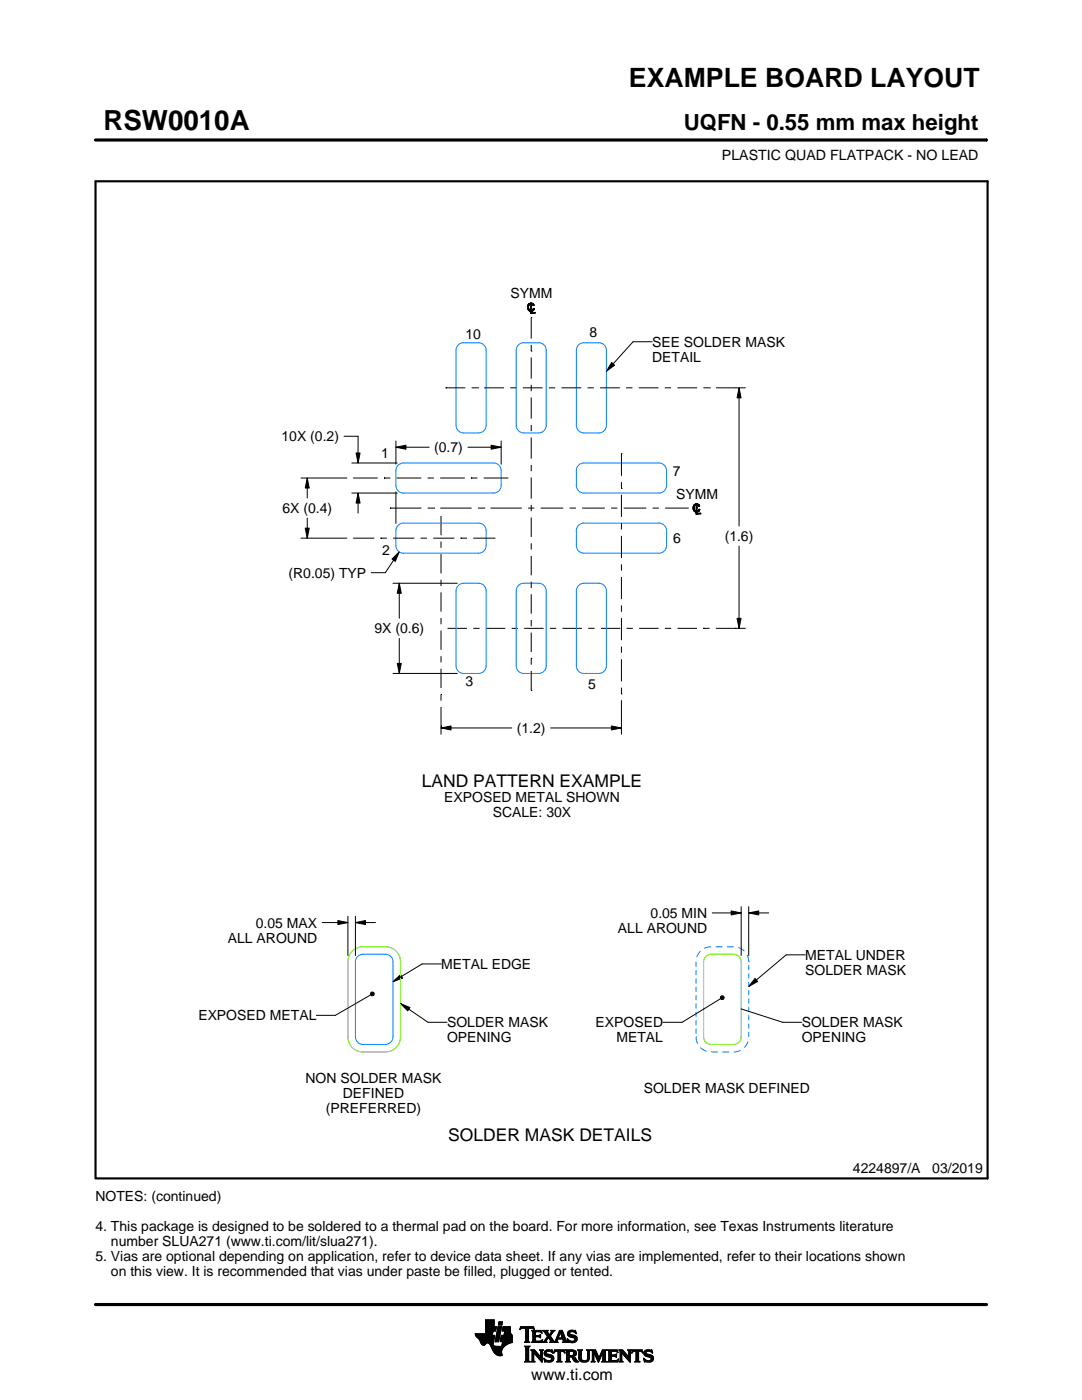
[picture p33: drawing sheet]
<svg xmlns="http://www.w3.org/2000/svg" width="216mm" height="279mm" viewBox="0 0 216 279" stroke-linecap="round" stroke-linejoin="round" font-family="sans-serif">
<defs><g id="words">
<text font-size="5.5" x="20.6" y="26">RSW0010A</text>
<text font-size="5.3" x="125.5" y="17.4">EXAMPLE BOARD LAYOUT</text>
<text font-size="4.4" x="136.4" y="26">UQFN - 0.55 mm max height</text>
<g font-size="3.5">
<text x="84.1" y="157">LAND PATTERN EXAMPLE</text>
<text x="89.4" y="227.7">SOLDER MASK DETAILS</text>
</g>
<text font-size="3.2" x="106" y="275.3">www.ti.com</text>
<g font-size="2.8">
<text x="144.1" y="32">PLASTIC QUAD FLATPACK - NO LEAD</text>
<text x="101.9" y="59.5">SYMM</text>
<text x="92.9" y="67.6">10</text>
<text x="117.6" y="67.2">8</text>
<text x="130.1" y="69.2">SEE SOLDER MASK</text>
<text x="130.1" y="72.2">DETAIL</text>
<text x="56.2" y="88.1">10X (0.2)</text>
<text x="76.1" y="91.3">1</text>
<text x="86.6" y="90.3">(0.7)</text>
<text x="134.2" y="95">7</text>
<text x="134.9" y="99.6">SYMM</text>
<text x="56.3" y="102.4">6X (0.4)</text>
<text x="144.6" y="108">(1.6)</text>
<text x="76.3" y="110.7">2</text>
<text x="134.3" y="108.3">6</text>
<text x="57.6" y="115.3">(R0.05) TYP</text>
<text x="74.7" y="126.4">9X (0.6)</text>
<text x="92.9" y="136.9">3</text>
<text x="117.4" y="137.5">5</text>
<text x="103.1" y="146.3">(1.2)</text>
<text x="88.6" y="160.1">EXPOSED METAL SHOWN</text>
<text x="98.3" y="163.1">SCALE: 30X</text>
<text x="51.1" y="185.1">0.05 MAX</text>
<text x="129.8" y="183.2">0.05 MIN</text>
<text x="45.5" y="188.1">ALL AROUND</text>
<text x="123.3" y="186.2">ALL AROUND</text>
<text x="160.7" y="191.6">METAL UNDER</text>
<text x="88" y="193.4">METAL EDGE</text>
<text x="160.7" y="194.6">SOLDER MASK</text>
<text x="39.6" y="203.6">EXPOSED METAL</text>
<text x="89.2" y="205">SOLDER MASK</text>
<text x="89.2" y="208">OPENING</text>
<text x="118.8" y="205">EXPOSED</text>
<text x="123" y="208">METAL</text>
<text x="160" y="205">SOLDER MASK</text>
<text x="160" y="208">OPENING</text>
<text x="61" y="216.1">NON SOLDER MASK</text>
<text x="68.4" y="219.1">DEFINED</text>
<text x="128.4" y="218.1">SOLDER MASK DEFINED</text>
<text x="65" y="222.1">(PREFERRED)</text>
<text x="19" y="239.7">NOTES: (continued)</text>
<text x="170.2" y="234.2">4224897/A</text>
<text x="186" y="234.2">03/2019</text>
<text x="19" y="245.7">4. This package is designed to be soldered to a thermal pad on the board. For more information, see Texas Instruments literature</text>
<text x="19" y="251.7">5. Vias are optional depending on application, refer to device data sheet. If any vias are implemented, refer to their locations shown</text>
<text x="22.1" y="248.7">number SLUA271 (www.ti.com/lit/slua271).</text>
<text x="22.1" y="254.7">on this view. It is recommended that vias under paste be filled, plugged or tented.</text>
</g>
</g></defs>
<g fill="none" stroke="#000" stroke-width=".2">
<path d="M19.1 27.9h177.7M196.8 27.7v.5M88.9 77.4h.1M88.9 77.4h3.9M94.1 77.4h1.3M95.4 77.4h.1M96.6 77.4h4M101.8 77.4h1.3M104.3 77.4h4M105.2 61.3h.3zM105.2 61.4h.3zM105.2 61.3l.3-.1z"/>
<path d="M105.2 61.4l.3-.1v.1zM105.3 61.2l.2-.1zM105.3 61.5l.2-.1v.2zM105.3 61.5l.2 .1zM105.3 61.2h.2l-.3 .1zM105.3 61.6h.2zM105.3 61.1l.2-.1zM105.3 61.1h.2l-.2 .1zM105.3 61.6l.2 .1zM105.3 61h.2zM105.3 61.6h.2v.1zM105.3 61l.3-.1z"/>
<path d="M105.3 61.7h.3zM105.3 60.9l.3-.1zM105.3 60.9h.3zM105.3 60.9h.3l-.3 .1zM105.4 61.8h.2zM105.4 60.8l.4-.1zM105.4 60.8h.3zM105.4 60.8h.2zM105.4 61.8l.3 .1zM105.5 60.7h.4zM105.5 60.7h.3zM105.5 61.9h.3z"/>
<path d="M105.5 60.7l.9-.1zM105.5 62h.9zM105.5 62h.8zM105.5 62l.4-.1zM105.5 62l.6-.1zM105.6 60.6h.7zM105.6 60.6h.8zM105.6 62h.7zM105.6 62l.7 .1zM105.7 60.6h.6zM105.7 60.6l.5-.1zM105.7 62.1h.6z"/>
<path d="M105.7 62.1h.5zM105.8 60.5h.4zM105.8 60.5h.3zM105.9 62.1h.3zM105.9 62.5l.9-.1v.1zM105.9 61h.2l-.2 .9zM105.9 62.5l.2-.1h.7zM105.9 62.1h.2l-.2 .4zM105.9 60.5h.2zM105.9 60.7l.5-.1zM106 60.7l.4-.1zM106 70.1h.1"/>
<path d="M106 63.4h.1M106 63.4v4.2M106 68.8v1.3M106 71.3v4.3M106 76.8v1.3M106 79.3v4.2M106.1 60.7h.3zM106.1 61v.9h-.2zM106.1 61.9h.4zM106.1 62.1v.3l-.2 .1zM106.2 60.7h.2zM106.2 61.9l.3-.1z"/>
<path d="M106.2 60.8h.3zM106.3 60.8l.3 .1zM106.3 61.8h.2zM106.3 60.9h.3zM106.3 61.8l.3-.1zM106.4 60.9l.2 .1zM106.4 61.7h.2zM106.4 61.7l.2-.1zM106.4 61.6h.2zM106.4 61.5l.2 .1zM109.5 77.4h1.3M112 77.4h4"/>
<path d="M117.2 77.4h1.3M119.7 77.4h4M122 72.3l.6 .6-1.6 1.2zM124.9 77.4h1.3M127.5 77.4h3.9M130.1 68.2h-3.8l-5.3 5.9M132.6 77.4h1.3M135.2 77.4h3.9M140.4 77.4h1.2M141.6 77.4h.1M142.9 77.4h5.8M147.5 77.4l.4 2h-.8z"/>
<path d="M147.5 77.4v27.6M60.1 95.4h9.1M61.3 95.4l.4 2h-.8zM61.3 95.4v4M68.6 87.1h2.8v5.3M70.2 98.4h9.1M70.2 92.4h9.1M70.5 95.4h4.9M71 90.4h.8l-.4 2zM71.4 98.4l.4 2h-.8zM71.4 98.4v4M76.6 95.4h.1"/>
<path d="M76.6 95.4h1.3M79 89.3l2-.4v.8zM79 88v4.6M79 98.1v6.4M79 89.3h6.6M79.1 95.4h5M85.3 95.4h1.3M87.8 95.4h4.9M93.4 89.3h6.6M94 95.4h.1M94 95.4h1.3M96.5 95.4h4.9"/>
<path d="M98 88.9l2 .4-2 .4zM100 88v4.6M106 84.8v1.3M106 87.3v4.2M106 92.8v1.2M106 95.3v4.2M124 97.5h.1M124 90.5h.1M124 90.5v4.5M124 96.2v1.3M124 98.7v4.5M60.1 107.4h9.1"/>
<path d="M60.9 105.4h.8l-.4 2zM61.3 103.4v4M70.5 107.4h4.2M75.9 107.4h.1M75.9 107.4h1.3M77.8 101.4h.1M77.8 101.4h6.3M78.2 111.6l1.5-1.5-.8 1.9zM78.4 116.4h12.8M78.5 107.4h4.2M79.7 110.1l-2.8 4.2h-2.8M79.7 116.4l.4 2h-.8z"/>
<path d="M79.7 116.4v7M83.9 107.4h1.3M85.3 101.4h1.3M86.4 107.4h4.3M86.6 101.4h.1M87.9 101.4h6.2M88 103v3.8M88 108.1v1.2M88 110.6v3.8M88 115.7v1.3M88 118.2v3.9M91.9 107.4h.1"/>
<path d="M91.9 107.4h1.3M94.4 107.4h4.3M95.4 101.4h1.2M96.6 101.4h.1M97.9 101.4h6.2M98.7 107.4h.1M105.4 101.4h1.2M106 100.8v1.2M106 103.3v3.9M106 108.4v1.3M106 110.9v3.9M106 116.1v1.2"/>
<path d="M106 118.6v3.9M107.9 101.4h4.5M113.7 101.4h1.2M116.2 101.4h4.5M121.9 101.4h1.3M124 104.4v1.3M124 106.9v4.5M124 112.6v1.3M124 115.1v4.5M124.5 101.4h4.5M130.2 101.4h1.3M132.7 101.4h4.5"/>
<path d="M137.2 101.4h.1M138.3 101.4h.2zM138.3 101.5h.2zM138.3 101.4l.2-.1zM138.3 101.5l.2-.1v.1zM138.3 101.3l.2-.1zM138.3 101.5h.2v.1zM138.3 101.5l.2 .1zM138.3 101.3h.2l-.2 .1zM138.3 101.6h.2zM138.3 101.1h.2zM138.3 101.1l.2 .1-.2 .1z"/>
<path d="M138.3 101.7h.3zM138.3 101l.2 .1zM138.3 101h.3zM138.3 101.7l.2-.1 .1 .1zM138.4 101.8h.2zM138.4 100.9h.3zM138.4 100.9h.2zM138.4 100.9l.2 .1h-.3zM138.4 101.9h.3zM138.4 100.9l.4-.1zM138.4 100.9l.3-.1zM138.5 100.8h.4z"/>
<path d="M138.5 102h.3zM138.5 100.8h.3zM138.6 100.7h.8zM138.6 102.1l.8-.1zM138.6 102.1h.8zM138.6 102.1l.3-.1zM138.6 102.1l.5-.1zM138.6 100.7l.7-.1zM138.7 102.1h.7zM138.7 102.1h.6zM138.7 100.6h.6zM138.7 100.6h.5z"/>
<path d="M138.8 102.2l.5-.1zM138.8 102.2h.4zM138.8 100.6h.4zM138.8 100.6h.3zM138.9 102.2h.3zM138.9 102.6l1-.2v.2zM138.9 101h.2l-.2 1zM138.9 102.6l.2-.2h.8zM138.9 102.2h.2l-.2 .4zM138.9 100.6h.2zM138.9 100.8l.5-.1zM139 100.8l.4-.1z"/>
<path d="M139.1 100.8h.4zM139.1 101v1h-.2zM139.1 102h.4zM139.1 102.2v.2l-.2 .2zM139.2 100.8h.3zM139.2 102h.3zM139.2 102l.4-.1zM139.3 100.8h.2zM139.3 101.9h.3zM139.3 100.9h.3zM139.4 101.8l.2 .1zM139.4 100.9h.2z"/>
<path d="M139.4 101.8h.2zM139.4 101h.2zM139.4 101.8l.3-.1zM139.4 101.7h.3zM139.4 101.6l.3 .1zM147.5 109v16.4M78.4 134.4h12.8M79.3 132.4h.8l-.4 2zM79.7 127.4v7M88 138.6h.1M88 123.3v1.3M88 125.8v3.9"/>
<path d="M88 130.9v1.3M88 133.5v3.8M88 138.6v1.2M89.3 125.4h3.9M94.4 125.4h1.3M96.9 125.4h3.9M102.1 125.4h1.2M104.6 125.4h3.9M106 131.4h.1M106 137.8h.1M106 123.7v1.3M106 126.3v3.8"/>
<path d="M106 131.4v1.2M106 133.9v3.9M109.7 125.4h1.3M112.2 125.4h3.9M117.4 125.4h1.2M119.9 125.4h3.9M124 138.5h.1M124 120.8v1.3M124 123.3v4.5M124 129v1.3M124 131.5v4.5M124 137.2v1.3"/>
<path d="M124 139.8v6.7M125 125.4h1.3M127.5 125.4h3.9M132.7 125.4h1.2M135.2 125.4h3.9M140.3 125.4h.1M140.3 125.4h1.3M142.8 125.4h5.9M146.7 125.4h.1M147.1 123.4h.8l-.4 2zM88 145.3l2-.4v.8zM88 144.9h.1"/>
<path d="M88 141.1v5.4M88 145.3h14.1M109.9 145.3h14.1M122 144.9l2 .4-2 .4zM64.3 184.1h5.1M67.4 183.7l2 .4-2 .4zM69.4 182.9v7.8M70.9 184.1l2-.4v.8zM70.9 182.9v7.8M70.9 184.1h4M73.9 198.2l.3-.2h.3l.2 .4-.2 .3h-.3l-.3-.2zM73.9 198.6l-7 4h-3.8"/>
<path d="M78.4 195.9l1.5-1.4 .4 .7zM88 192.4h-3.8l-5.8 3.5M142.1 182.2h5.8M143.8 198.9l.2-.2 .4 .1 .1 .3-.1 .3-.4 .1-.2-.2zM143.8 199.3l-7.7 4.7h-3.8M145.9 181.8l2 .4-2 .4zM147.9 180.9v9.8M149.4 182.2l2-.4v.8zM149.4 182.2h4M149.4 180.9v9.8M150.7 195.3l.5 .6-1.8 1zM160.7 190.6h-3.8l-7.5 6.3"/>
<path d="M79.9 200.3l1.9 .8-.5 .6zM79.9 200.3l5.5 3.7h3.8M147.9 201.4l8.3 2.6h3.8M94.8 266.2h3.5M94.8 266.3h3.5M94.9 266.4h3.3M94.9 266.5h3.8l-.2 1.2M94.9 266.5h3.8M95 266.6h3.7M95 266.7h3.7M95.1 266.8h3.6M95.2 266.9h3.4"/>
<path d="M95.3 267h3.3M95.4 267.1h3.2M95.5 267.2h3.1M95.6 267.3h3M95.7 267.4h2.8M95.7 267.5h2.8M95.8 267.6h2.7M95.8 267.7h2.7M95.9 267.8h2.6M95.9 267.9h2.5M95.9 268h2.5M96 268h1.1"/>
<path d="M96 268.1h1M96.1 268.2h.8M96.1 268.3h.7M96.2 268.4h.6M96.3 268.4h.4M96.9 266.1h1.4M96.9 266h1.4M96.9 265.9h1.4M96.9 265.8h1.5M96.9 265.7h1.5M96.9 264.7l2.2 .1-.2 .9h-.5l-.2 .8M96.9 265.6h2"/>
<path d="M96.9 265.5h2M96.9 265.4h2M96.9 265.3h2.1M96.9 265.2h2.1M96.9 265.1h2.1M96.9 265h2.1M96.9 264.9h2.1M96.9 264.8h2.2M96.9 264.6h1.7M96.9 264.5h1.7M96.9 264.4h1.7M96.9 264.3h1.7"/>
<path d="M96.9 264.2h1.7M96.9 264.1h1.7M96.9 264h1.7M96.9 263.9h1.7M96.9 263.8h1.7M96.9 263.7h1.7M96.9 263.6h1.7M96.9 263.5h1.7M96.9 263.4h1.7M97.5 268h.9M97.6 268.1h.8M97.7 268.2h.7"/>
<path d="M97.7 268.3h.7M97.8 268.4h.6M97.9 268.5h.6M97.9 268.6h.7M98 268.7h1.1M98 268.8h2.6M98 268.8h2.5M98.1 268.9h2.3M98.1 269h2.3M98.1 269.1h2.2M98.2 269.2h2.1M98.2 269.2h2"/>
<path d="M98.2 269.3h2M98.3 269.4h1.9M98.3 269.5h1.8M98.4 269.6h1.7M98.4 268v.4l.3 .2 2 .1M98.5 269.7h1.6M98.5 267.7l-.1 .3M98.5 269.8h1.6M98.6 269.9h1.5M98.6 264.8v-1.4h-1.7v2.8h-2.1l.1 .3 .7 .8 .7 1.1 .3 .1 .6-.5 .4 .1 1 1.8 .8 .6h.8l-.1-1 .8-1M98.6 270h1.5M98.7 270h1.4"/>
<path d="M98.8 270.1h1.3M98.8 267.7h.7M98.8 267.6h.7M98.8 267.5h.7M98.9 270.2h1.2M98.9 267.4h.7M98.9 267.3h.7M98.9 267.2h.7M98.9 267.1h.7M98.9 267h.7M98.9 270.3h1.3M99 266.9h.6"/>
<path d="M99 266.9h.7M99 266.8h.7M99 266.7h.7M99 266.6h.7M99 266.5h.7M99.1 270.4h1.1M99.1 266.4h.7M99.1 266.3h.7M99.1 266.2h.7M99.1 266.1h.7M99.1 266h.7M99.2 265.9h.7"/>
<path d="M99.2 265.8h.7M99.2 270.4h1M99.2 265.7h.7M99.2 265.6h.7M99.2 265.5h.7M99.3 265.4h.6M99.3 265.4h.7M99.3 265.3h.7M99.3 265.2h.7M99.3 265.1h.7M99.3 265h.7M99.4 270.5h.8"/>
<path d="M99.4 264.9h.7M99.4 264.8h.7M99.4 264.8h.7l-.6 3h-.7zM99.4 264.5l.2-.7h.7l-.2 .7h-.7M99.5 264.4h.6M99.5 264.3h.7M99.5 264.2h.7M99.5 264.1h.7M99.5 264h.7M99.5 263.9h.7M99.6 263.8h.7M99.8 270.6h.1"/>
<path d="M99.8 267.7h2.4M99.8 267.6h2.4M99.8 267.5h2.4M99.9 267.4h2.3M99.9 267.3h2.3M99.9 267.2h2.3M99.9 267.1h2.3M99.9 267h2.3M99.9 266.9h2.3M100 266.9h2.2M100 266.8h2.2M100 266.7h2.2"/>
<path d="M100 266.6h2.2M100 266.5h2.2M100.1 268.6h.7M100.2 268.5h.7M100.2 268.4h.8M100.2 268.4h.9M100.2 268.3h1M100.2 268.2h1.2M100.2 265.6h1.6M100.2 268.1h1.4M100.2 265.5h1.6M100.2 268h1.6"/>
<path d="M100.3 265.4h1.5M100.3 268h1.7M100.3 267.9h1.9M100.3 265.3h1.5M100.3 267.8h1.9M100.3 265.2h1.5M100.3 265.1h1.5M100.3 265h1.5M100.4 264.9h1.4M100.4 264.8h1.4M100.6 266.5l.1-.8h-.5l.2-.9h1.4l.1 1.1 .3 .6v1.4l-1.3 .6M100.6 266.4h1.5"/>
<path d="M100.6 266.3h1.4M100.6 266.2h1.4M100.6 266.1h1.3M100.7 266h1.2M100.7 265.9h1.2M100.7 265.8h1.1M100.7 265.7h1.1M102.2 266.5h-2.2l-.2 1.1 .5 .2-.2 .9M103.7 265.3h.1M103.8 265.2h.2M103.8 265h2.8M103.8 264.9h2.7"/>
<path d="M103.9 264.8h2.6M104.7 267.8h1M104.7 271.8h1.1M104.7 268.7h1M104.8 267.7h.7M104.8 271.7h.8M104.9 265.2h.6M104.9 268.9h.6M104.9 267.6h.6M104.9 267.5l-.2 .3M104.9 267.5h.6M104.9 267.4h.6"/>
<path d="M104.9 267.3h.6M104.9 267.2h.6M104.9 267.1h.6M104.9 267h.6M104.9 266.8h.6M104.9 266.7h.6M104.9 266.6h.6M104.9 266.5h.6M104.9 266.4h.6M104.9 266.3h.6M104.9 266.2h.6M104.9 266.1h.6"/>
<path d="M104.9 265.9h.6M104.9 265.8h.6M104.9 265.7h.6M104.9 265.6h.6M104.9 265.5h.6M104.9 265.4h.6M104.9 265.3h.6M104.9 271.5h.6M104.9 269h.6M104.9 271.4h.6M104.9 271.4v-2.4l-.2-.4h1.1l-.3 .4v2.4M104.9 271.4l-.2 .4h1.1l-.3-.4"/>
<path d="M104.9 271.3h.6M104.9 271.2h.6M104.9 271.1h.6M104.9 271h.6M104.9 270.9h.6M104.9 270.8h.6M104.9 270.6h.6M104.9 270.5h.6M104.9 270.4h.6M104.9 270.3h.6M104.9 270.2h.6M104.9 270.1h.6"/>
<path d="M104.9 270h.6M104.9 269.9h.6M104.9 269.8h.6M104.9 269.6h.6M104.9 269.5h.6M104.9 269.4h.6M104.9 269.3h.6M104.9 269.2h.6M104.9 269.1h.6M105.5 267.5l.2 .3M105.5 267.5v-2.3l.7-.1 .4 .3-.1-.6h-2.6l-.1 .6 .4-.3 .7 .1v2.3M105.7 267.8h-1"/>
<path d="M105.9 271.8h.8M105.9 269.4h.8M106.1 269.5h.7M106.1 267.8h2M106.1 271.7h.5M106.2 269.6h.7M106.2 271.5h.3M106.2 265.6h1.8M106.2 269.8h.8M106.2 271.4h.3M106.2 271.4l-.3 .4h.8l-.2-.4M106.2 271.3h.3"/>
<path d="M106.2 271.2h.3M106.2 271.1h.3M106.2 271h.3M106.2 270.9h.3M106.2 270.8h.3M106.2 270.6h.3M106.2 270.5h.3M106.2 270.4h.3M106.2 270.3h.3M106.2 270.2h.3M106.2 270.1h.3M106.2 270h1"/>
<path d="M106.2 269.9h.9M106.2 269.8v1.6M106.2 269.8l-.3-.4h.8l1.2 1.4M106.3 267.7h1.8M106.3 265.7h1.8M106.3 267.6h.6M106.3 265.8h.6M106.3 267.5l-.2 .3M106.3 267.5h.5M106.3 267.4h.5M106.3 267.3h.5M106.3 267.2h.5"/>
<path d="M106.3 267.1h.5M106.3 267h.5M106.3 266.8h.5M106.3 266.7h1.6M106.3 266.6h1.6M106.3 266.5h.5M106.3 266.4h.5M106.3 266.3h.5M106.3 266.2h.5M106.3 266.1h.5M106.3 265.9h.5M106.4 265.2h.2"/>
<path d="M106.5 270h.1M106.5 270v1.4M106.5 265.3h.1M106.6 270.1h.7M106.7 270.2h.7M106.8 270.3h.7M106.8 265.9l.2-.1h.6l.6 .2-.2-.5h-1.9l.2 .3v1.7M106.8 265.9v.6h.8l.3-.2v.7M106.9 270.4h.7M107 270.5h.7M107.1 270.6h.7M107.2 270.8h1"/>
<path d="M107.3 270.9h.9M107.4 271h.8M107.5 271.1h.7M107.6 271.2h.6M107.6 266.5h.3M107.7 271.3h.5M107.7 269.4h.7M107.7 266.8h.2M107.7 267.6h.5M107.8 266.4h.1M107.8 271.4h.4M107.8 267h.1"/>
<path d="M107.8 265.8h.3M107.8 269.5h.5M107.9 271.5h.3M107.9 269.6h.3M107.9 267l-.3-.2h-.8l.1 .8h.9l.5-.2M107.9 269.8h.3M107.9 270.6h.3M107.9 270.5h.3M107.9 270.4h.3M107.9 270.3h.3M107.9 270.2h.3M107.9 270.1h.3"/>
<path d="M107.9 270h.3M107.9 269.9h.3M107.9 269.8v1M107.9 269.8l-.2-.4h.7l-.2 .4M108 271.7h.2M108 265.9h.1M108 267.5h.2M108.1 271.8h.1M108.1 266.1h.1M108.2 267.4h.1M108.2 269.8v2.1l-1.7-1.9M108.2 267.8h.9"/>
<path d="M108.3 267.4l-.2 .5-2-.1M108.3 265.6h1M108.5 267.7h.5M108.5 271.1l.8 .4h.5l.2-.1-.1-.4-1-.4-.3-.3 .1-.7 .7-.2 .6 .1 .2-.1 .1 .6-.9-.3-.3 .1-.1 .3 1.3 .4 .2 .6M108.5 271.1h.1M108.5 265.7h.7M108.5 271.2h.2M108.6 271.3h.2M108.6 270.1h.4M108.6 270h.4M108.6 270.2h.6M108.6 267.6h.4"/>
<path d="M108.6 271.4h.4M108.6 269.9h.4M108.6 270.3h1M108.6 265.8h.7M108.6 271.5h.8M108.6 269.8h.5M108.7 271.7h1.5M108.7 270.4h1.3M108.7 267.5h.3M108.7 271.8h.1M108.7 265.9h.6M108.7 269.6h1.5"/>
<path d="M108.8 267.4h.3M108.8 270.5h1.5M108.8 266.1h.6M108.8 269.5h1.4M108.8 267.3h.4M108.9 266.2h.6M108.9 267.2h.4M108.9 266.3h.6M108.9 270.6h1.5M109 267.1h.3M109 266.4h1M109.1 271.8h.9"/>
<path d="M109.1 269.4h.7M109.1 267h.9M109.1 266.5h.8M109.1 267.8h-.9M109.2 266.8h.8M109.2 266.6h.6M109.2 266.7h.7M109.2 266.7l-.6 .9-.4 .2M109.3 270.8h1.1M109.5 267.1h.6M109.6 267.2h.6M109.7 271.5h.7"/>
<path d="M109.7 267.3h.6M109.7 267.8l.2-.2-.5-.7-.4 .8 .1 .1M109.7 267.8h1.6M109.7 266.3h.4M109.7 267.4h.6M109.8 270.9h.7M109.8 266.2h.3M109.8 266.6l.9 1.2 1-2.3h.5l.8 2.1 .3 .2M109.8 267.5h.6M109.9 266.1h.3M109.9 269.8h.4M109.9 267.6h.6"/>
<path d="M109.9 267.7h.7M109.9 271.4h.5M109.9 265.9h.4M110 271h.5M110 265.6h.7M110 265.9l-.4 .5-.4-.6 .2-.3h-1.1l.9 1.2M110 265.9l.1-.2-.2-.2h.8l-.9 1.1M110 271.3h.5M110 265.8h.4M110 271.1h.5M110 271.2h.5M110.1 269.4h.1"/>
<path d="M110.1 265.7h.4M110.1 269.9h.2M110.2 270h.1M110.5 270h.1M110.5 269.9h.2M110.5 271.1l-.2 .5-.8 .3-.6-.2-.2 .1-.2-.7M110.5 269.8h.3M110.6 269.6h2.1M110.6 269.5h2M110.6 269.4h2M110.7 267.7h.5M110.8 267.6h.4"/>
<path d="M110.9 267.5h.3M110.9 267.4h.3M111 267.3h.3M111 267.2h1.8M111 267.1h1.8M111.1 267h.3M111.1 271.8h1M111.1 266.8h.4M111.2 266.7h.3M111.2 267.5l.1-.2h1l.1 .2M111.2 267.5v.3h.1M111.2 266.6h.3"/>
<path d="M111.3 266.5h.3M111.3 271.7h.6M111.3 266.4h.3M111.3 271.5h.6M111.3 267.8h-1.6M111.3 269.8h.6M111.4 266.3h.3M111.4 271.4h.5M111.4 271.4l-.1-1.7h-.4l-.4 .4 .2-.7h1.9l.1 .7-.3-.4h-.5v1.7M111.4 270.5h.5M111.4 270.4h.5M111.4 270.3h.5"/>
<path d="M111.4 270.2h.5M111.4 270.1h.5M111.4 270h.5M111.4 269.9h.5M111.4 271.4l-.3 .4h1l-.2-.4M111.4 271.3h.5M111.4 271.2h.5M111.4 271.1h.5M111.4 271h.5M111.4 270.9h.5M111.4 270.8h.5M111.4 270.6h.5"/>
<path d="M111.4 266.2h.3M111.4 266.1h.4M111.5 265.9h.9M111.5 265.8h.8M111.6 265.7h.7M111.6 265.6h.6M111.8 265.9l.4 1.1h-.8zM111.9 266.1h.5M111.9 266.2h.5M111.9 266.3h.6M112 266.4h.5M112 266.5h.6"/>
<path d="M112.1 266.6h.5M112.1 266.7h.6M112.1 266.8h.6M112.2 267h.5M112.2 267.8h1.1M112.3 267.3h.6M112.3 267.4h.6M112.4 267.5h.6M112.4 267.5v.3h-.2M112.4 269.8h.3M112.4 267.6h.6M112.4 267.7h.7"/>
<path d="M112.6 269.9h.1M112.6 270h.2M112.8 271.8h1M112.8 269.4h1.6M113 269.5h1.7M113 271.7h.7M113 269.6h1.9M113 271.5h.6M113 269.8h.6M113 271.4h.6M113 271.4l-.2 .4h1l-.2-.4M113 271.3h.6"/>
<path d="M113 271.2h.6M113 271.1h.6M113 271h.6M113 270.9h.6M113 270.8h1.5M113 270.6h1.6M113 270.5h1.8M113 270.4h.6M113 270.3h.6M113 270.2h.6M113 270.1h.6M113 270h.6"/>
<path d="M113 269.9h.6M113 269.8v1.6M113 269.8l-.2-.4h1.4l.6 .2 .2 .3v.4l-.2 .3-.4 .1M113.2 267.3h.2M113.2 267.4h.3M113.2 266.2h.5M113.2 266.3h.6M113.2 266.1h.5M113.3 267.5h.3M113.3 267.8h-1.1M113.3 266.4h.9M113.3 265.9h.4"/>
<path d="M113.3 267.6h.6M113.3 266.5h1.3M113.3 267.7h1.6M113.3 265.8h.5M113.3 267.8h.2M113.4 266.6h1.5M113.4 265.7h1.5M113.4 265.7l.5-.2 .7 .1 .2-.1 .1 .7-.7-.4h-.4l-.1 .3 .1 .2 .9 .2 .4 .3 .1 .5-.3 .5-.6 .2-.7-.2-.2 .1-.2-.7 .9 .5 .5-.1 .1-.3-.2-.3-1.1-.4-.2-.4zM113.5 266.7h1.5M113.5 265.6h1.4M113.6 271.4v-.6h.4l.7 1h.8M113.6 269.9l.1-.2 .7 .2v.4l-.4 .2"/>
<path d="M113.6 269.9v.6M113.7 267.8h1.1M113.8 266.8h1.3M113.8 265.5h.6M114 268h.4M114.1 270.9h.6M114.2 271h.6M114.2 271.1h.7M114.3 271.2h.6M114.3 267h.8M114.3 269.8h.7M114.3 270.4h.6"/>
<path d="M114.4 271.3h.6M114.4 270.7l1.1 1.1M114.4 270.7h.1M114.4 271.4h.7M114.4 269.9h.6M114.4 270.3h.6M114.5 267.6h.5M114.5 270.2h.5M114.5 270h.5M114.5 265.8h.4M114.5 270.1h.5M114.5 271.5h.7"/>
<path d="M114.6 271.7h.7M114.6 267.1h.6M114.6 267.5h.5M114.7 267.2h.5M114.7 267.4h.5M114.7 265.9h.3M114.7 267.3h.5M114.7 271.8h.8M114.8 266.1h.2M114.9 266.2h.1M115.3 269.4h.9M115.4 269.5h.7"/>
<path d="M115.5 269.6h.5M115.5 269.8h.5M115.5 269.8v1.4l.4 .5 .6 .2 .7-.1 .3-.3 .1-.5M115.5 271h.5M115.5 270.9h.5M115.5 270.8h.5M115.5 270.6h.5M115.5 270.5h.5M115.5 270.4h.5M115.5 270.3h.5M115.5 270.2h.5M115.5 270.1h.5"/>
<path d="M115.5 270h.5M115.5 269.9h.5M115.5 269.8l-.2-.4h.9l-.2 .4M115.5 271.1h.5M115.5 271.2h.5M115.5 271.3h.6M115.6 271.4h.6M115.7 271.5h.8M115.8 271.7h1.5M116 271l.2 .4 .5 .2 .4-.2 .2-.4M116 269.8v1.2M116 271.8h1.1"/>
<path d="M116.8 271.5h.6M117 269.4h.8M117.1 271.4h.4M117.2 269.5h.5M117.2 271.3h.4M117.2 269.6h.4M117.2 271.2h.4M117.2 271.1h.4M117.3 269.8h.3M117.3 271h.3M117.3 270.9h.3M117.3 270.8h.3"/>
<path d="M117.3 270.6h.3M117.3 270.5h.3M117.3 270.4h.3M117.3 270.3h.3M117.3 270.2h.3M117.3 270.1h.3M117.3 270h.3M117.3 269.9h.3M117.6 269.8l.2-.4h-.8l.2 .3 .1 1.3M117.6 269.8v1.2M118 271.8h.7M118 269.4h.8"/>
<path d="M118.1 269.5h.8M118.1 271.7h.5M118.2 269.6h.7M118.2 271.5h.3M118.2 269.8h.8M118.2 271.4h.3M118.2 269.8l-.2-.4h.8l.7 1.6 .7-1.6h.9l-.3 .4M118.2 271.4l-.2 .4h.7l-.2-.4M118.2 271.3h.3M118.2 271.2h.3M118.2 271.1h.3M118.2 271h.3"/>
<path d="M118.2 270.9h.3M118.2 270.8h.3M118.2 270.6h.3M118.2 270.5h.3M118.2 270.4h.3M118.2 270.3h.3M118.2 270.2h.3M118.2 270.1h.3M118.2 270h.9M118.2 269.9h.8M118.2 269.8v1.6M118.6 270.1h.5"/>
<path d="M118.6 270.2h.6M118.7 270.3h.5M118.7 270.4h.6M118.8 270.5h.5M118.8 270.6h.6M118.9 270.8h.5M118.9 270.9h.6M119 271h.8M119 271.1h.8M119.1 271.2h.6M119.1 271.3h.6M119.2 271.4h.4"/>
<path d="M119.2 271.5h.4M119.3 271.7h.2M119.3 271.8h.2M119.6 270.9h.3M119.6 270.8h.3M119.7 270.6h.3M119.7 270.5h.3M119.8 270.4h.3M119.8 270.3h.3M119.9 270.2h.3M119.9 270.1h.3M120 270h.8"/>
<path d="M120 269.9h.8M120 269.8h.8M120.1 271.8h1M120.1 269.6h.7M120.1 269.5h.8M120.2 269.4h.9M120.2 271.7h.7M120.3 271.5h.5M120.3 271.4h.5M120.3 271.4l-.2 .4h1l-.3-.4M120.3 271.4v-1.5l-.9 2-.9-2v1.5M120.3 271.3h.5"/>
<path d="M120.3 271.2h.5M120.3 271.1h.5M120.3 271h.5M120.3 270.9h.5M120.3 270.8h.5M120.3 270.6h.5M120.3 270.5h.5M120.3 270.4h.5M120.3 270.3h.5M120.3 270.2h.5M120.3 270.1h.5M120.8 269.8v1.6"/>
<path d="M121.2 271.8h2M121.2 269.4h1.9M121.4 269.5h1.8M121.4 271.7h1.9M121.5 269.6h1.7M121.5 271.5h1.8M121.5 269.8h.5M121.5 271.4h.5M121.5 269.8l-.3-.4h1.9l.2 .6M121.5 269.9h.5M121.5 269.8v1.6M121.5 271.3h.5"/>
<path d="M121.5 271.2h.5M121.5 271.1h.5M121.5 271h.5M121.5 270.9h.5M121.5 270.8h.5M121.5 270.6h1.5M121.5 270.5h1.5M121.5 270.4h1.5M121.5 270.3h.5M121.5 270.2h.5M121.5 270.1h.5M121.5 270h.5"/>
<path d="M122.6 270.4l.4-.2v.7l-.2-.2h-.8v.7l.2 .1M122.9 270.8h.1M122.9 270.3h.1M123 269.8h.3M123.1 271.4h.3M123.2 269.9h.1M123.3 270h.1M123.3 270l-.4-.3h-.8l-.1 .7M123.3 271.3h.1M123.4 271.2h.1M123.4 271.2l-.2 .6h-2l.3-.4M123.4 271.2l-.3 .3h-.4"/>
<path d="M123.5 271.8h.8M123.5 269.4h.7M123.6 269.5h.7M123.7 271.7h.5M123.7 269.6h.7M123.7 271.5h.4M123.7 269.8h.8M123.7 271.4h.4M123.7 271.4l-.2 .4h.8l-.2-.4M123.7 271.3h.4M123.7 271.2h.4M123.7 271.1h.4"/>
<path d="M123.7 271h.4M123.7 270.9h.4M123.7 270.8h.4M123.7 270.6h.4M123.7 270.5h.4M123.7 270.4h.4M123.7 270.3h.4M123.7 270.2h.4M123.7 270.1h.4M123.7 270h1M123.7 269.9h.9M123.7 269.8v1.6"/>
<path d="M123.7 269.8l-.2-.4h.7l1.2 1.4 .1-1M124.1 270v1.4M124.1 270h.1M124.2 270.1h.6M124.2 270.2h.7M124.3 270.3h.7M124.4 270.4h.7M124.5 270.5h.7M124.6 270.6h.7M124.7 270.8h1.1M124.8 270.9h1M124.9 271h.9"/>
<path d="M125 271.1h.8M125.1 271.2h.7M125.2 271.3h.6M125.2 269.4h.8M125.3 271.4h.5M125.4 269.5h.5M125.4 271.5h.4M125.4 269.6h.4M125.5 269.8h.3M125.5 269.8l-.3-.4h.8l-.2 .4M125.5 270.4h.3M125.5 270.3h.3"/>
<path d="M125.5 270.2h.3M125.5 270.1h.3M125.5 270h.3M125.5 269.9h.3M125.5 270.6h.3M125.5 270.5h.3M125.5 271.7h.3M125.6 271.8h.2M125.8 269.8v2.1l-1.7-1.9M126 270h.1M126.1 269.9h.1M126.1 269.8h.3"/>
<path d="M126.1 269.6h2.1M126.2 269.5h2M126.2 269.4h2M126.6 271.8h1.1M126.9 271.7h.6M126.9 271.5h.5M126.9 269.8h.5M126.9 271.4h.5M126.9 271.4v-1.7h-.5l-.3 .4 .1-.7h1.9l.2 .7-.4-.4h-.5v1.7M126.9 270.5h.5M126.9 270.4h.5M126.9 270.3h.5"/>
<path d="M126.9 270.2h.5M126.9 270.1h.5M126.9 270h.5M126.9 269.9h.5M126.9 271.4l-.3 .4h1.1l-.3-.4M126.9 271.3h.5M126.9 271.2h.5M126.9 271.1h.5M126.9 271h.5M126.9 270.9h.5M126.9 270.8h.5M126.9 270.6h.5"/>
<path d="M128 269.8h.3M128.1 269.9h.2M128.2 270h.1M128.4 271.1h.1M128.4 271.2h.2M128.5 271.3h.2M128.5 270.1h.4M128.5 270h.4M128.5 270.2h.6M128.5 271.4h.4M128.5 269.9h.4M128.5 270.3h1"/>
<path d="M128.5 271.5h.8M128.5 269.8h.5M128.6 271.7h1.5M128.6 270.4h1.3M128.6 271.8h.1M128.6 269.6h1.5M128.7 270.5h1.5M128.7 269.5h1.4M128.8 270.6h1.5M128.9 271.8h1M129 269.4h.7M129.1 270.8l-.6-.4 .1-.7 .5-.3 .8 .1 .2-.1 .1 .7-.8-.4-.4 .1-.1 .2 1.3 .5 .2 .6"/>
<path d="M129.1 270.8l.7 .2v.4l-.6 .1-.8-.4M129.2 270.8h1.1M129.6 271.5h.7M129.6 270.9h.8M129.8 269.8h.4M129.8 271.4h.5M129.9 271h.5M129.9 271.3h.5M129.9 271.1h.5M129.9 271.2h.5M129.9 269.4h.2M130 269.9h.2"/>
<path d="M130.1 270h.1M130.4 271.1l-.3 .5-.7 .3-.6-.2-.2 .1-.2-.7"/>
</g>
<g fill="#000">
<path d="M105.2 61.3l.3-.1zM105.2 61.4l.3-.1v.1zM105.3 61.2l.2-.1zM105.3 61.5l.2-.1v.2zM105.3 61.1l.2-.1zM105.3 61h.2zM105.3 61.6h.2zM105.3 61.6h.2v.1zM105.3 61.7h.3zM105.3 60.9h.3zM105.4 61.8h.2zM105.4 60.8h.3z"/>
<path d="M105.4 61.8l.3 .1zM105.5 60.7h.3zM105.5 61.9h.3zM105.3 61.2h.2l-.3 .1zM105.2 61.3h.3zM105.2 61.4h.3zM105.3 61.1h.2l-.2 .1zM105.3 61.5l.2 .1zM105.3 61.6l.2 .1zM105.5 62h.9zM105.3 61l.3-.1zM105.3 60.9h.3l-.3 .1z"/>
<path d="M105.6 60.6h.8zM105.6 62h.7zM105.3 60.9l.3-.1zM105.4 60.8h.2zM105.7 60.6h.6zM105.7 62.1h.6zM105.4 60.8l.4-.1zM105.8 60.5h.4zM105.5 62l.4-.1zM106.1 61v.9h-.2zM105.5 62l.6-.1zM105.9 62.1h.3z"/>
<path d="M105.9 62.5l.9-.1v.1zM105.9 60.5h.2zM105.5 60.7l.9-.1zM105.5 60.7h.4zM105.9 60.7l.5-.1zM106 60.7l.4-.1zM106.1 60.7h.3zM105.9 61h.2l-.2 .9zM106.1 61.9h.4zM105.9 62.5l.2-.1h.7zM106.1 62.1v.3l-.2 .1zM105.9 62.1h.2l-.2 .4z"/>
<path d="M105.8 60.5h.3zM105.7 62.1h.5zM106.2 61.9l.3-.1zM105.7 60.6l.5-.1zM106.2 60.7h.2zM106.2 60.8h.3zM105.6 62l.7 .1zM105.6 60.6h.7zM106.3 60.8l.3 .1zM106.3 61.8l.3-.1zM105.5 62h.8zM106.3 60.9h.3z"/>
<path d="M106.4 60.9l.2 .1zM106.4 61.6h.2zM106.4 61.7l.2-.1zM106.3 61.8h.2zM106.4 61.7h.2zM106.4 61.5l.2 .1zM122 72.3l.6 .6-1.6 1.2zM147.5 77.4l.4 2h-.8zM61.3 95.4l.4 2h-.8zM71 90.4h.8l-.4 2zM71.4 98.4l.4 2h-.8zM79 89.3l2-.4v.8z"/>
<path d="M98 88.9l2 .4-2 .4zM60.9 105.4h.8l-.4 2zM78.2 111.6l1.5-1.5-.8 1.9zM79.7 116.4l.4 2h-.8zM138.3 101.4l.2-.1zM138.3 101.5l.2-.1v.1zM138.3 101.3l.2-.1zM138.3 101.5h.2v.1zM138.3 101.1h.2zM138.3 101h.3zM138.3 101.6h.2zM138.3 101.7l.2-.1 .1 .1z"/>
<path d="M138.4 101.8h.2zM138.4 100.9h.2zM138.4 101.9h.3zM138.4 100.9l.3-.1zM138.5 100.8h.4zM138.5 102h.3zM138.3 101.3h.2l-.2 .1zM138.3 101.4h.2zM138.3 101.5h.2zM138.3 101.1l.2 .1-.2 .1zM138.3 101l.2 .1zM138.3 101.5l.2 .1z"/>
<path d="M138.3 101.7h.3zM138.6 102.1l.8-.1zM138.4 100.9l.2 .1h-.3zM138.6 100.7h.8zM138.7 102.1h.7zM138.4 100.9h.3zM138.7 100.6h.6zM138.8 102.2l.5-.1zM138.4 100.9l.4-.1zM138.5 100.8h.3zM138.8 100.6h.4zM138.6 102.1l.3-.1z"/>
<path d="M139.1 101v1h-.2zM138.6 102.1l.5-.1zM138.9 102.2h.3zM138.9 102.6l1-.2v.2zM138.9 100.6h.2zM138.9 100.8l.5-.1zM139 100.8l.4-.1zM139.1 100.8h.4zM138.9 101h.2l-.2 1zM139.1 102h.4zM138.9 102.6l.2-.2h.8zM139.1 102.2v.2l-.2 .2z"/>
<path d="M138.9 102.2h.2l-.2 .4zM138.8 100.6h.3zM138.8 102.2h.4zM139.2 100.8h.3zM139.2 102l.4-.1zM138.7 100.6h.5zM139.3 100.8h.2zM139.3 101.9h.3zM138.7 102.1h.6zM138.6 100.7l.7-.1zM139.3 100.9h.3zM139.4 101.8h.2z"/>
<path d="M138.6 102.1h.8zM139.4 100.9h.2zM139.4 101h.2zM139.4 101.7h.3zM139.4 101.8l.3-.1zM139.2 102h.3zM139.4 101.8l.2 .1zM139.4 101.6l.3 .1zM79.3 132.4h.8l-.4 2zM147.1 123.4h.8l-.4 2zM88 145.3l2-.4v.8zM122 144.9l2 .4-2 .4z"/>
<path d="M67.4 183.7l2 .4-2 .4zM70.9 184.1l2-.4v.8zM73.9 198.2l.3-.2h.3l.2 .4-.2 .3h-.3l-.3-.2zM78.4 195.9l1.5-1.4 .4 .7zM143.8 198.9l.2-.2 .4 .1 .1 .3-.1 .3-.4 .1-.2-.2zM145.9 181.8l2 .4-2 .4zM149.4 182.2l2-.4v.8zM150.7 195.3l.5 .6-1.8 1zM79.9 200.3l1.9 .8-.5 .6z"/>
</g>
<path d="M19.1 36.2h178v199h-178z" fill="none" stroke="#000" stroke-width=".43"/>
<path d="M19 27.9h177.8M19 260.3h177.8" fill="none" stroke="#000" stroke-width=".63"/>
<g fill="none" stroke="#0080ff" stroke-width=".2">
<path d="M91.6 68.7l.9-.3h3a1.5 1.5 0 0 1 1.5 1.5v15a1.5 1.5 0 0 1-1.5 1.5h-3a1.5 1.5 0 0 1-1.5-1.5v-15l.1-.5zM103.6 68.7l.9-.3h3a1.5 1.5 0 0 1 1.5 1.5v15a1.5 1.5 0 0 1-1.5 1.5h-3a1.5 1.5 0 0 1-1.5-1.5v-15l.1-.5zM115.6 68.7l.9-.3h3a1.5 1.5 0 0 1 1.5 1.5v15a1.5 1.5 0 0 1-1.5 1.5h-3a1.5 1.5 0 0 1-1.5-1.5v-15l.1-.5zM79.6 92.7l.9-.3h18a1.5 1.5 0 0 1 1.5 1.5v3a1.5 1.5 0 0 1-1.5 1.5h-18a1.5 1.5 0 0 1-1.5-1.5v-3l.1-.5zM115.6 92.7l.9-.3h15a1.5 1.5 0 0 1 1.5 1.5v3a1.5 1.5 0 0 1-1.5 1.5h-15a1.5 1.5 0 0 1-1.5-1.5v-3l.1-.5zM79.6 104.7l.9-.3h15a1.5 1.5 0 0 1 1.5 1.5v3a1.5 1.5 0 0 1-1.5 1.5h-15a1.5 1.5 0 0 1-1.5-1.5v-3l.1-.5zM91.6 116.7l.9-.3h3a1.5 1.5 0 0 1 1.5 1.5v15a1.5 1.5 0 0 1-1.5 1.5h-3a1.5 1.5 0 0 1-1.5-1.5v-15l.1-.5zM103.6 116.7l.9-.3h3a1.5 1.5 0 0 1 1.5 1.5v15a1.5 1.5 0 0 1-1.5 1.5h-3a1.5 1.5 0 0 1-1.5-1.5v-15l.1-.5zM115.6 116.7l.9-.3h3a1.5 1.5 0 0 1 1.5 1.5v15a1.5 1.5 0 0 1-1.5 1.5h-3a1.5 1.5 0 0 1-1.5-1.5v-15l.1-.5zM115.6 104.7l.9-.3h15a1.5 1.5 0 0 1 1.5 1.5v3a1.5 1.5 0 0 1-1.5 1.5h-15a1.5 1.5 0 0 1-1.5-1.5v-3l.1-.5zM71.5 190.7l.9-.3h4.5a1.5 1.5 0 0 1 1.5 1.5v15a1.5 1.5 0 0 1-1.5 1.5h-4.5a1.5 1.5 0 0 1-1.5-1.5v-15l.1-.4zM138.9 191.9v1"/>
<path d="M138.9 193.6v1M138.9 195.3v1M138.9 196.9v1M138.9 198.6v1M139.8 189.8l-.8 1.2M141.9 188.9l-1.4 .4M142.8 188.9h1.3M145 188.9h1.4M147.3 189.1l1.2 .7M149.1 190.6l.3 1.3M149.4 191.9h.1M149.4 192.6v1"/>
<path d="M149.4 194.3v1M149.4 195.9v1M149.4 197.6v1M149.4 199.3v1M138.9 206.9h.1M138.9 206.9l.3 1.4M138.9 200.3v1M138.9 201.9v1M138.9 203.6v1M138.9 205.3v1M139.8 209.1l1.2 .7M141.9 209.9h1.3"/>
<path d="M144.1 209.9h1.4M147.8 209.6l-1.4 .3M149.2 207.9l-.7 1.2M149.4 200.9v1M149.4 202.6v1M149.4 204.3v1M149.4 205.9v1"/>
</g>
<path d="M70.5 189.6l1.2-.6 .7-.1h4.5a3 3 0 0 1 3 3v15a3 3 0 0 1-3 3h-4.5a3 3 0 0 1-3-3v-15a2.99 2.99 0 0 1 1.1-2.3zM141 190.7l.9-.3h4.5a1.5 1.5 0 0 1 1.5 1.5v15a1.5 1.5 0 0 1-1.5 1.5h-4.5a1.5 1.5 0 0 1-1.5-1.5v-15l.1-.4z" fill="none" stroke="#6ef200" stroke-width=".2"/>
<use href="#words"/>
</svg>
